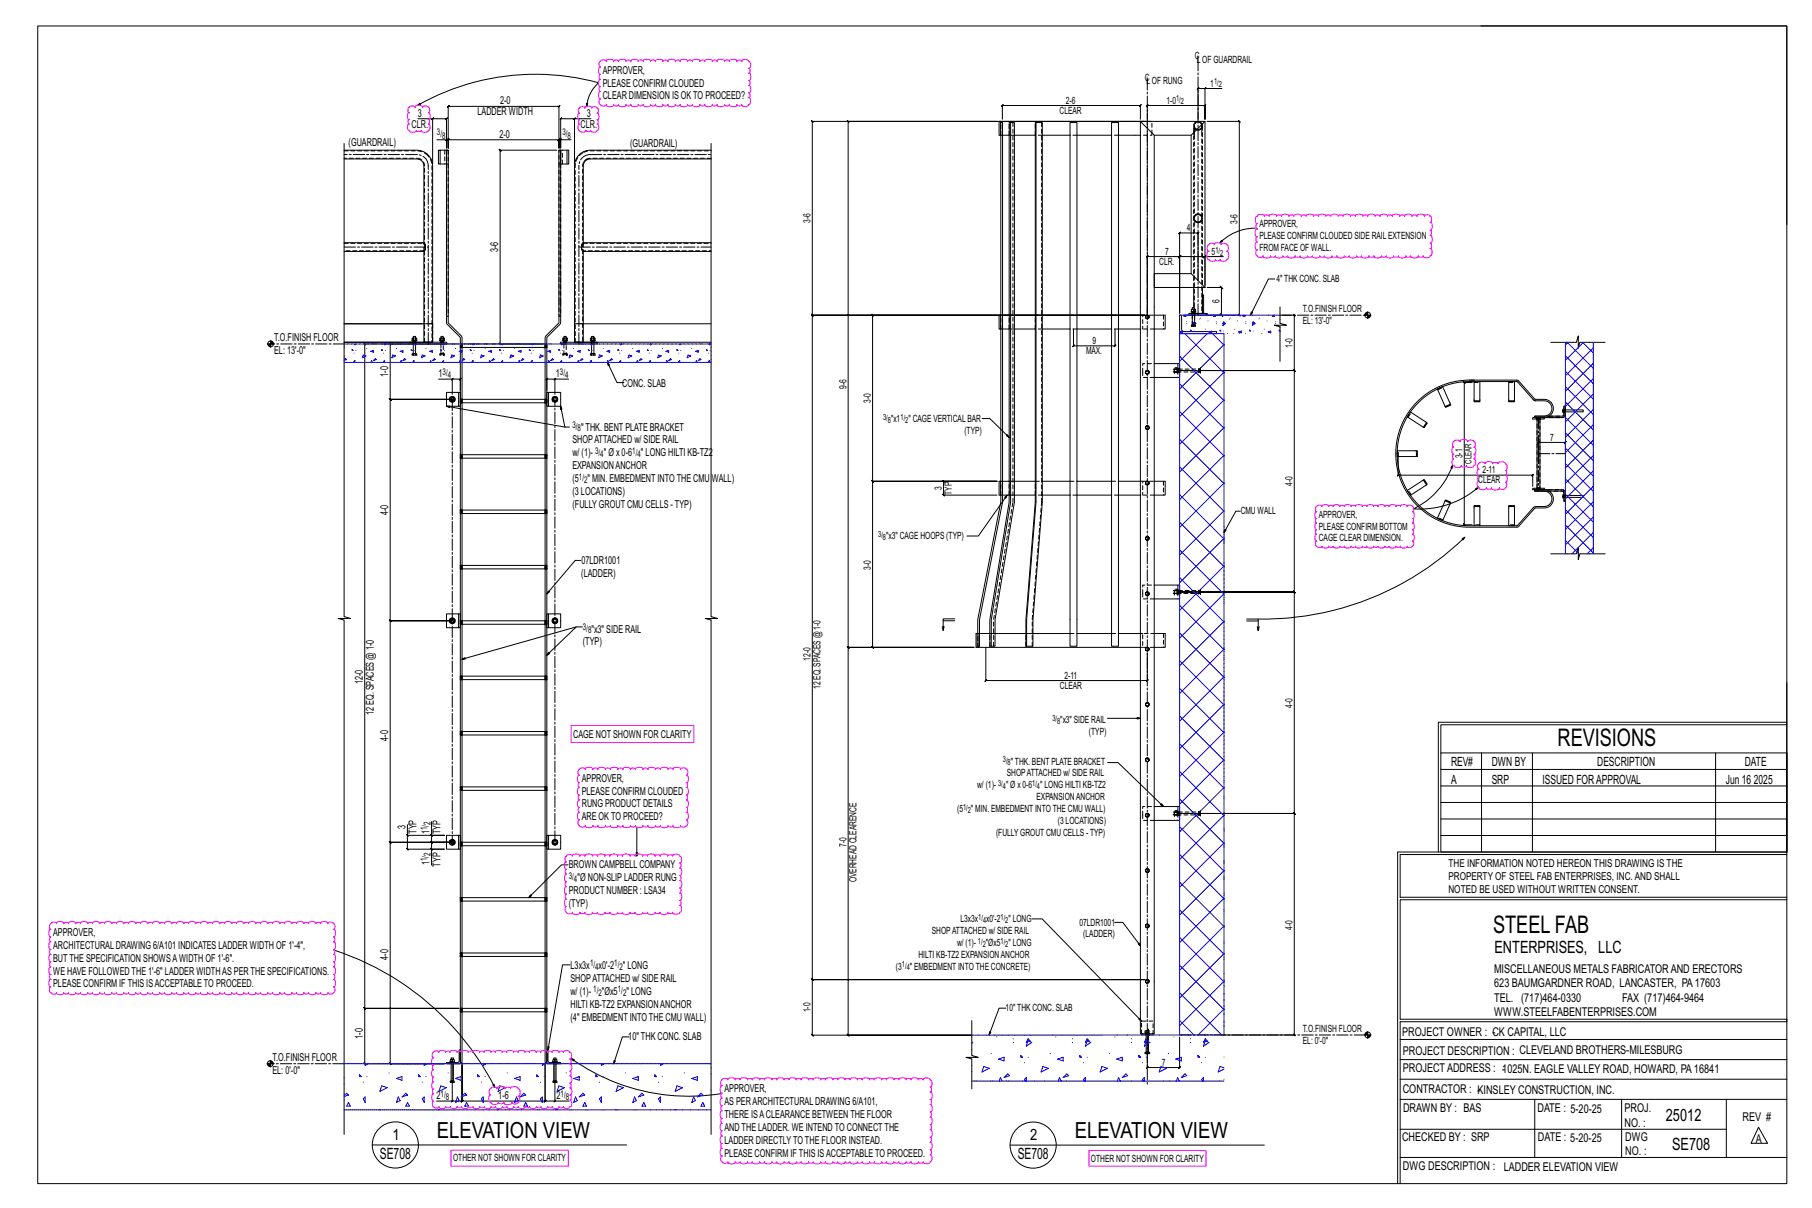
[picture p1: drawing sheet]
<svg xmlns="http://www.w3.org/2000/svg" width="914mm" height="610mm" viewBox="0 0 914 610" stroke-linecap="round" stroke-linejoin="round" font-family="sans-serif">
<defs><g id="words">
<g font-size="12.2">
<text x="786" y="377">REVISIONS</text>
<text x="753" y="471">STEEL FAB</text>
</g>
<g font-size="11.2">
<text x="221" y="574">ELEVATION VIEW</text>
<text x="542" y="574">ELEVATION VIEW</text>
</g>
<g font-size="8.6">
<text x="754" y="481">ENTERPRISES, LLC</text>
<text x="841" y="566">25012</text>
<text x="844" y="580">SE708</text>
</g>
<g font-size="7.9">
<text x="198" y="575">1</text>
<text x="520" y="575">2</text>
<text x="192" y="585">SE708</text>
<text x="514" y="585">SE708</text>
</g>
<g font-size="6.4">
<text x="732" y="386">REV#</text>
<text x="753" y="386">DWN BY</text>
<text x="806" y="386">DESCRIPTION</text>
<text x="880" y="386">DATE</text>
<text x="732" y="395">A</text>
<text x="753" y="395">SRP</text>
<text x="778" y="395">ISSUED FORAPPROVAL</text>
<text x="871" y="395">Jun 16</text>
<text x="885" y="395">2025</text>
</g>
<g font-size="6.1">
<text x="754" y="491">MISCELLANEOUS METALS FABRICATORAND ERECTORS</text>
<text x="754" y="498">623 BAUMGARDNER ROAD, LANCASTER, PA17603</text>
<text x="754" y="505">TEL. (717)464-0330</text>
<text x="819" y="505">FAX (717)464-9464</text>
<text x="754" y="513">WWW.STEELFABENTERPRISES.COM</text>
<text x="708" y="523">PROJECT OWNER : -CK CAPITAL, LLC</text>
<text x="708" y="532">PROJECT DESCRIPTION : CLEVELAND BROTHERS-MILESBURG</text>
<text x="708" y="541">PROJECTADDRESS : -1025N. EAGLE VALLEY ROAD, HOWARD, PA16841</text>
<text x="708" y="552">CONTRACTOR : -KINSLEY CONSTRUCTION, INC.</text>
<text x="708" y="561">DRAWN BY : BAS</text>
<text x="776" y="561">DATE : 5-20-25</text>
<text x="820" y="561">PROJ.</text>
<text x="820" y="569">NO. :</text>
<text x="879" y="566">REV #</text>
<text x="708" y="576">CHECKED BY : SRP</text>
<text x="776" y="576">DATE : 5-20-25</text>
<text x="820" y="576">DWG</text>
<text x="886" y="577">A</text>
<text x="820" y="583">NO. :</text>
<text x="708" y="590">DWG DESCRIPTION : LADDER ELEVATION VIEW</text>
</g>
<g font-size="5.5">
<text x="304" y="37">APPROVER,</text>
<text x="304" y="44">PLEASE CONFIRM CLOUDED</text>
<text x="252" y="53">2-0</text>
<text x="304" y="50">CLEAR DIMENSION IS OKTO PROCEED?</text>
<text x="211" y="59">3</text>
<text x="241" y="58">LADDER WIDTH</text>
<text x="296" y="59">3</text>
<text x="208" y="64">CLR.</text>
<text x="293" y="64">CLR.</text>
<text x="252" y="70">2-0</text>
<text x="176" y="74">(GUARDRAIL)</text>
<text x="318" y="74">(GUARDRAIL)</text>
<text x="251" y="127" transform="rotate(-90 251 127)">3-6</text>
<text x="138" y="172">T.O.FINISH FLOOR</text>
<text x="138" y="179">EL: 13'-0&quot;</text>
<text x="196" y="190" transform="rotate(-90 196 190)">1-0</text>
<text x="221" y="190">1</text>
<text x="281" y="190">1</text>
<text x="314" y="195">CONC. SLAB</text>
<text x="293" y="217">&quot; THK. BENT PLATE BRACKET</text>
<text x="289" y="224">SHOPATTACHED w/ SIDE RAIL</text>
<text x="289" y="230">w/ (1)-</text>
<text x="305" y="230">&quot; Ø x 0-6</text>
<text x="323" y="230">&quot; LONG HILTI KB-TZ2</text>
<text x="289" y="237">EXPANSIONANCHOR</text>
<text x="289" y="243">(5</text>
<text x="296" y="243">&quot; MIN. EMBEDMENT INTO THE CMU</text>
<text x="359" y="243">WALL)</text>
<text x="289" y="250">(3 LOCATIONS)</text>
<text x="289" y="256">(FULLYGROUT CMU CELLS - TYP)</text>
<text x="196" y="260" transform="rotate(-90 196 260)">4-0</text>
<text x="293" y="285">07LDR1001</text>
<text x="293" y="291">(LADDER)</text>
<text x="298" y="319">&quot;x3&quot; SIDE RAIL</text>
<text x="294" y="326">(TYP)</text>
<text x="183" y="345" transform="rotate(-90 183 345)">12-0</text>
<text x="189" y="361" transform="rotate(-90 189 361)">12 EQ. SPACES @ 1-0</text>
<text x="196" y="374" transform="rotate(-90 196 374)">4-0</text>
<text x="289" y="372">CAGE NOT SHOWN FOR CLARITY</text>
<text x="294" y="394">APPROVER,</text>
<text x="294" y="401">PLEASE CONFIRM CLOUDED</text>
<text x="294" y="407">RUNG PRODUCT DETAILS</text>
<text x="205" y="418" transform="rotate(-90 205 418)">3</text>
<text x="294" y="414">ARE OKTO PROCEED?</text>
<text x="210" y="421" transform="rotate(-90 210 421)">TYP</text>
<text x="217" y="421" transform="rotate(-90 217 421)">1</text>
<text x="222" y="421" transform="rotate(-90 222 421)">TYP</text>
<text x="217" y="437" transform="rotate(-90 217 437)">1</text>
<text x="222" y="437" transform="rotate(-90 222 437)">TYP</text>
<text x="731" y="438">THE INFORMATION NOTED HEREON THIS DRAWING IS THE</text>
<text x="287" y="438">BROWN CAMPBELLCOMPANY</text>
<text x="291" y="445">&quot;Ø NON-SLIPLADDER RUNG</text>
<text x="731" y="444">PROPERTY OF STEEL FAB ENTERPRISES, INC.AND SHALL</text>
<text x="287" y="451">PRODUCT NUMBER : LSA34</text>
<text x="731" y="451">NOTED BE USED WITHOUT WRITTEN CONSENT.</text>
<text x="287" y="458">(TYP)</text>
<text x="27" y="472">APPROVER,</text>
<text x="27" y="479">ARCHITECTURALDRAWING 6/A101 INDICATES LADDER WIDTH OF 1'-4&quot;,</text>
<text x="27" y="485">BUTTHE SPECIFICATION SHOWSAWIDTH OF 1'-6&quot;.</text>
<text x="196" y="484" transform="rotate(-90 196 484)">4-0</text>
<text x="27" y="492">WE HAVE FOLLOWED THE 1'-6&quot; LADDER WIDTHAS PER THE SPECIFICATIONS.</text>
<text x="288" y="489">L3x3x</text>
<text x="302" y="489">x0'-2</text>
<text x="314" y="489">&quot; LONG</text>
<text x="288" y="495">SHOPATTACHED w/ SIDE RAIL</text>
<text x="27" y="498">PLEASE CONFIRM IF THIS ISACCEPTABLETO PROCEED.</text>
<text x="288" y="502">w/ (1)-</text>
<text x="304" y="502">&quot;Øx5</text>
<text x="316" y="502">&quot; LONG</text>
<text x="288" y="508">HILTI KB-TZ2 EXPANSIONANCHOR</text>
<text x="288" y="515">(4&quot; EMBEDMENT INTO THE CMU WALL)</text>
<text x="183" y="524" transform="rotate(-90 183 524)">1-0</text>
<text x="317" y="525">10&quot; THK CONC. SLAB</text>
<text x="137" y="535">T.O.FINISH FLOOR</text>
<text x="137" y="542">EL: 0'-0&quot;</text>
<text x="366" y="551">APPROVER,</text>
<text x="220" y="555">2</text>
<text x="251" y="555">1-6</text>
<text x="281" y="555">2</text>
<text x="366" y="558">AS PERARCHITECTURALDRAWING 6/A101,</text>
<text x="366" y="564">THERE ISACLEARANCE BETWEEN THE FLOOR</text>
<text x="366" y="571">AND THE LADDER. WE INTEND TO CONNECTTHE</text>
<text x="366" y="577">LADDER DIRECTLYTO THE FLOOR INSTEAD.</text>
<text x="366" y="584">PLEASE CONFIRM IF THIS ISACCEPTABLETO PROCEED.</text>
</g>
<g font-size="5">
<text x="603" y="30">C</text>
<text x="604" y="32">L</text>
<text x="607" y="32">OF GUARDRAIL</text>
<text x="578" y="41">C</text>
<text x="579" y="42">L</text>
<text x="581" y="42">OF RUNG</text>
<text x="611" y="44">1</text>
<text x="538" y="52">2-6</text>
<text x="589" y="52">1-0</text>
<text x="535" y="57">CLEAR</text>
<text x="409" y="113" transform="rotate(-90 409 113)">3-6</text>
<text x="624" y="113" transform="rotate(-90 624 113)">3-6</text>
<text x="599" y="117">4</text>
<text x="636" y="115">APPROVER,</text>
<text x="636" y="121">PLEASE CONFIRM CLOUDED SIDE RAILEXTENSION</text>
<text x="588" y="129">7</text>
<text x="611" y="129">5</text>
<text x="636" y="127">FROM FACE OF WALL.</text>
<text x="585" y="134">CLR.</text>
<text x="644" y="142">4&quot; THK CONC. SLAB</text>
<text x="615" y="153" transform="rotate(-90 615 153)">6</text>
<text x="657" y="158">T.O.FINISH FLOOR</text>
<text x="657" y="164">EL: 13'-0&quot;</text>
<text x="551" y="174">9</text>
<text x="548" y="179">MAX.</text>
<text x="652" y="175" transform="rotate(-90 652 175)">1-0</text>
<text x="427" y="196" transform="rotate(-90 427 196)">9-6</text>
<text x="439" y="203" transform="rotate(-90 439 203)">3-0</text>
<text x="450" y="213">&quot;x1</text>
<text x="458" y="213">&quot; CAGE VERTICALBAR</text>
<text x="487" y="219">(TYP)</text>
<text x="782" y="222">7</text>
<text x="738" y="231" transform="rotate(-90 738 231)">3-1</text>
<text x="748" y="239">2-11</text>
<text x="652" y="245" transform="rotate(-90 652 245)">4-0</text>
<text x="746" y="244">CLEAR</text>
<text x="475" y="247" transform="rotate(-90 475 247)">3</text>
<text x="480" y="250" transform="rotate(-90 480 250)">TYP</text>
<text x="626" y="260">CMU WALL</text>
<text x="666" y="261">APPROVER,</text>
<text x="666" y="267">PLEASE CONFIRM BOTTOM</text>
<text x="447" y="272">&quot;x3&quot; CAGE HOOPS (TYP)</text>
<text x="666" y="273">CAGE CLEAR DIMENSION.</text>
<text x="439" y="288" transform="rotate(-90 439 288)">3-0</text>
<text x="409" y="333" transform="rotate(-90 409 333)">12-0</text>
<text x="414" y="348" transform="rotate(-90 414 348)">12 EQ. SPACES @ 1-0</text>
<text x="535" y="348">CLEAR</text>
<text x="537" y="343">2-11</text>
<text x="652" y="357" transform="rotate(-90 652 357)">4-0</text>
<text x="535" y="365">&quot;x3&quot; SIDE RAIL</text>
<text x="549" y="371">(TYP)</text>
<text x="510" y="386">&quot; THK. BENT PLATE BRACKET</text>
<text x="508" y="392">SHOPATTACHED w/ SIDE RAIL</text>
<text x="493" y="398">w/ (1)-</text>
<text x="508" y="398">&quot; Ø x 0-6</text>
<text x="525" y="398">&quot; LONG HILTI KB-TZ2</text>
<text x="523" y="404">EXPANSIONANCHOR</text>
<text x="483" y="410">(5</text>
<text x="490" y="410">&quot; MIN. EMBEDMENT INTO THE CMU WALL)</text>
<text x="534" y="416">(3 LOCATIONS)</text>
<text x="503" y="422">(FULLYGROUT CMU CELLS - TYP)</text>
<text x="427" y="427" transform="rotate(-90 427 427)">7-0</text>
<text x="432" y="445" transform="rotate(-90 432 445)">OVERHEAD CLEARENCE</text>
<text x="485" y="465">L3x3x</text>
<text x="498" y="465">x0'-2</text>
<text x="509" y="465">&quot; LONG</text>
<text x="545" y="467">07LDR1001</text>
<text x="470" y="471">SHOPATTACHED w/ SIDE RAIL</text>
<text x="547" y="473">(LADDER)</text>
<text x="652" y="469" transform="rotate(-90 652 469)">4-0</text>
<text x="483" y="477">w/ (1)-</text>
<text x="498" y="477">&quot;Øx5</text>
<text x="509" y="477">&quot; LONG</text>
<text x="464" y="483">HILTI KB-TZ2 EXPANSIONANCHOR</text>
<text x="452" y="489">(3</text>
<text x="459" y="489">&quot; EMBEDMENT INTO THE CONCRETE)</text>
<text x="409" y="511" transform="rotate(-90 409 511)">1-0</text>
<text x="507" y="510">10&quot; THK CONC. SLAB</text>
<text x="657" y="521">T.O.FINISH FLOOR</text>
<text x="657" y="527">EL: 0'-0&quot;</text>
<text x="586" y="538">7</text>
<text x="229" y="586">OTHER NOT SHOWN FOR CLARITY</text>
<text x="551" y="586">OTHER NOT SHOWN FOR CLARITY</text>
</g>
<g font-size="4.7">
<text x="220" y="68">3/</text>
<text x="223" y="70">8</text>
<text x="284" y="68">3/</text>
<text x="286" y="70">8</text>
<text x="223" y="189">3/</text>
<text x="226" y="191">4</text>
<text x="283" y="189">3/</text>
<text x="285" y="191">4</text>
<text x="289" y="216">3/</text>
<text x="291" y="218">8</text>
<text x="300" y="229">3/</text>
<text x="303" y="231">4</text>
<text x="319" y="229">1/</text>
<text x="322" y="231">4</text>
<text x="292" y="242">1/</text>
<text x="295" y="244">2</text>
<text x="294" y="318">3/</text>
<text x="297" y="320">8</text>
<text x="216" y="419" transform="rotate(-90 216 419)">1/</text>
<text x="217" y="416" transform="rotate(-90 217 416)">2</text>
<text x="217" y="432" transform="rotate(-90 217 432)">2</text>
<text x="216" y="435" transform="rotate(-90 216 435)">1/</text>
<text x="287" y="443">3/</text>
<text x="290" y="445">4</text>
<text x="298" y="488">1/</text>
<text x="300" y="489">4</text>
<text x="310" y="488">1/</text>
<text x="313" y="489">2</text>
<text x="299" y="501">1/</text>
<text x="302" y="502">2</text>
<text x="312" y="501">1/</text>
<text x="314" y="502">2</text>
<text x="222" y="553">1/</text>
<text x="225" y="555">8</text>
<text x="283" y="553">1/</text>
<text x="286" y="555">8</text>
</g>
<text font-size="4.5" x="743" y="234" transform="rotate(-90 743 234)">CLEAR</text>
<g font-size="4.3">
<text x="613" y="43">1/</text>
<text x="615" y="44">2</text>
<text x="593" y="51">1/</text>
<text x="596" y="53">2</text>
<text x="613" y="127">1/</text>
<text x="616" y="129">2</text>
<text x="446" y="212">3/</text>
<text x="448" y="213">8</text>
<text x="454" y="212">1/</text>
<text x="457" y="213">2</text>
<text x="443" y="271">3/</text>
<text x="446" y="272">8</text>
<text x="531" y="364">3/</text>
<text x="533" y="365">8</text>
<text x="506" y="385">3/</text>
<text x="508" y="386">8</text>
<text x="504" y="397">3/</text>
<text x="506" y="398">4</text>
<text x="521" y="397">1/</text>
<text x="523" y="398">4</text>
<text x="486" y="409">1/</text>
<text x="488" y="410">2</text>
<text x="494" y="464">1/</text>
<text x="496" y="466">4</text>
<text x="505" y="464">1/</text>
<text x="507" y="466">2</text>
<text x="494" y="476">1/</text>
<text x="496" y="478">2</text>
<text x="505" y="476">1/</text>
<text x="507" y="478">2</text>
<text x="455" y="488">1/</text>
<text x="458" y="490">4</text>
</g>
</g></defs>
<g fill="none" stroke="#000" stroke-width=".5">
<path d="M19 13h883v584h-883zM747 13h155v100M211 53l1-1v1zM211 53a121 121 0 0 1 91-11 18 18 0 0 0-6 12M211 60h7v23M218 60l1-1zM218 60h7l1-1-1 1v15v-4h-5M290 60h-7v-1l-1 1h1v15v-4v-1l-1 1h1h-1h6M296 52h1l-1 2zM298 60h-8v23M608 45l1-1-1 1zM608 45h-3v-1l-1 1h1v15"/>
<path d="M617 45h-9v15v-7v1v-1h-29v1v-1v7M174 76h36a8 8 0 0 1 8 8v89h-4M174 72v239l3 1h-6l3 1v259M222 76v7h-1v-7h4v7h-3M225 76h1v87l7 8v365h-1v-365l-7-8zM225 71l1-1zM225 71h1l1-1-1 1v4v-4l1-1-1 1h56l1-1-1 1v4v-4l1-1-1 1M226 75v-21l1-1-1 1h56l1-1-1 1v21M281 76h-29v-1l1 1h-1v98v-1l1 1h-1h22M282 76h1v87l-7 8v365h-1v-365l7-8zM283 76h4v7h-4zM286 76v7"/>
<path d="M289 60l1-1zM359 76h-61a8 8 0 0 0-8 8v89h4v-46M359 72v239l3 1h-6l3 1v259M503 61h-75v1v-1v266v-1v1h63h-63v-1v1v195v1v-1h62h-80v1l-1-1h1v-28v1l-1-1h1h168h-168v1l-1-1h1v-335v1l-1-1h1h168h-168v1l-1-1h1v-98v1l-1-1h1h169M505 61v192l-12 60v7M506 61v7h-2v-7h71M506 62v191l-12 60v13M506 60v-7l-1 1 1-1h69v1l1-1h-1v7M506 68h3v-6h3v191l-10 60v13h-2M509 68v91M510 62v191l-10 60v13v-6h-6M522 68v91"/>
<path d="M523 62l-1 6h-10M526 68h14M540 62h3v264h-3zM543 68h18M561 62h3v264h-3zM564 68h11M575 61l7 7v454h-7zM575 61h33l-7 7h-19M601 68v70l7 7M607 63h.1M608 61v84M609 61h16l1 1-1-1v98l1 1-1-1h-17"/>
<path d="M174 80h36l3 2 1 2v39M359 80h-61l-2 1-2 3v39M633 115a25 25 0 0 0-17 8M174 122h40l1 1v3l-1 1h-40M214 127v46M294 123h-1v3l1 1M294 127h65M359 122l-65 1M601 138h-19v7h26M608 129h1l-2 1zM608 129h-13h1l-1 1v-1v29v-40l1-1-1 1h10h-1l1-1v1v24M616 121l1 1-1 1z"/>
<path d="M617 129h-9v15M503 159h-63l1 1-1-1v84v-1l1 1h-1h63h-63v-1l1 1h-1v84v-1l1 1h-1h51M506 159v7h-2v-7h5v7h-3M512 159h10M522 159v7h-10M526 159h14M543 159h18M564 159h11M579 158v-29v1v-1h16v1l1-1h-1v29M582 159h6v7h-6M595 159h1v7l1 1h17v1h-19zM600 158h9v1h-9z"/>
<path d="M601 157v-1h1v1l1 1h-2l1-1M602 156v-1h1v1M602 158h.1M602 159v5M602 156h1v1M602 145v10M603 158h.1M603 159v5M607 149v9zM607 145v13h-4M609 145h7v-1l1 2-1-1v14v-1l1 2-1-1h-19M643 141h-3l-9 18"/>
<path d="M646 155v8l3 1h-6l3 1v17M647 159h6l1 1-1-1v28h1h-1h-58h58h1h-1v112v-1l1 1h-1h-58h58v-1l1 1h-1v112v-1l1 1h-1h-58h58v-1l1 1h-1v111l1 1-1-1h-35M688 159h4M690 158l-1 1M690 159h.1M690 157v4M691 159h-1M691 159l-1 1M692 159l-2 1M692 159l-1 1M135 174h3M135 174l1 1"/>
<path d="M135 174l2 1M136 174l1 1M136 174h1M137 173l1 1M137 173v1M137 172l1 2M137 172v3M137 172l1 1M174 163h40M207 173h18v1h-18zM208 179h1h-1zM208 172v-1h1v1"/>
<path d="M208 172h2zM209 174v5h1v-5M209 172v1h-35M209 179h1M210 172v-1h-1v-1h1v2M210 172v1h4M222 172v-1h1v1M222 172h2zM223 172v1M224 172v-1h-1v-1h1v2M224 172v1M224 174h-27l-1-1 1 1v28l-1-1 1 1h31h-31l-1-1 1 1v111h-1l1 1v-1h31h-31h-1l1 1v-1v112h-1h1h31"/>
<path d="M232 174h-48v-1l1 1h-1v335v-1l1 1h-1h48h-48v-1l1 1h-1v28v-1l1 1h-1h40h-27l-1-1 1 1v-112h-1h1h31M233 175h42M233 174h42M283 173h18v1h-18zM284 172v-1h1v1M284 172h2zM285 172v1M286 172v-1h-1v-1h1v2M286 172v1M294 163h65M298 179h1h-1zM298 172v-1h1v1"/>
<path d="M298 172h2zM299 174v5h1v-5M299 172v1h-5M299 179h1M300 172v-1h-1v-1h1v2M300 172v1h59M509 166v77M522 166v77M526 166h14M542 166v9h-1l1-1v1h21h-1l1-1v1v-9M543 166h18M564 166h11"/>
<path d="M601 164h1v1h-1zM602 164h1v1h-1M783 173h13v-3v6l1-3h13M221 191h7v8M228 191h4v1l1-1h-1v6M229 191l-1 1zM231 198h1v7h-1zM231 198h-6v7h6M276 198h1v7h-1zM277 198h6v7h-6M280 191h-4l-1 1 1-1v6M280 191v1z"/>
<path d="M287 191h-7v8M307 183l4 10h4M582 183h13v7h-13M725 196l-7 5-6 7M727 196h-1M727 196h.1M728 195l-3 1 4 9M728 195l4 8M741 192h25l9 10a9 9 0 0 1 7 1 5 5 0 0 1 2 5 5 5 0 0 1-5 3h-5M743 193h-4h-1h1v72l-1-1 1 1h4M744 193h-9l-7 2M744 192a37 37 0 0 0-40 36 37 37 0 0 0 37 38h25l9-10a9 9 0 0 0 7-1 5 5 0 0 0 2-5 5 5 0 0 0-5-3h-5"/>
<path d="M747 193v9M761 193v9M764 193v9M225 205l60 11M227 201l1-1 1 1v1l-1 1-1-1zM233 202h42M233 203h42M279 201l1-1 1 1v1l-1 1-1-1zM283 205l2 11h2M496 211h3l10 10M710 210l2-2 7 5M710 210l8 5"/>
<path d="M710 210l-4 9-1 8M718 216h.1M720 213h.1M720 213l-1 3h-1zM729 205h.1M729 205l3-1-3 2zM732 204h.1M744 202h3v1h-3zM744 202v-9h21l9 9h1M744 202h.1M747 202h.1M761 202h3v1h-3z"/>
<path d="M761 202h.1M764 202h.1M774 202h1a8 8 0 0 1 7 1 4 4 0 0 1 1 5 4 4 0 0 1-4 2h-5M774 211h.1M774 210h15v-1v-4h1v4l-1 2h-15zM776 211h1h-1zM776 211h-3h3v35h-3v1h3M776 211h1M777 211h2h-2v35h2v1h-2M789 207v1v-2v1M789 207v1zM790 207v1z"/>
<path d="M790 207h9v1h-9zM233 229h42M233 231h42M705 229h.1M705 230l1 9 4 9M706 228v12h-1l1-1v1h67l1-1-1 1v5M714 227h-9v3h9M715 230h.1M715 227h.1M715 227v3zM733 235v1h-1zM733 235a39 39 0 0 1-20 22 45 45 0 0 0 33-11"/>
<path d="M776 229v-6v1l1-1h-1h14v1v-1v6M233 257h42M233 259h42M503 243h-27v-1l1 1h-1v7v-1l1 1h-1h27M506 243v7h-2v-7h5v7h-3M508 250l-14 20h-6M509 250v3l-9 60-1 7M512 243h10M522 250l-4 63v7M522 243v7h-10M526 250h14M526 243h14"/>
<path d="M543 250h18M543 243h18M564 250h11M564 243h11M582 243h6v7h-6M626 258h-2l-6 11M710 248l2 2M712 250l6 7 7 5M718 243l-8 5M718 242h1l1 2v1zM718 242h.1M719 245l-7 5"/>
<path d="M720 245h.1M729 253l-4 9M729 253h.1M729 252l3 1v1l-3-1zM732 255l-4 8M732 254h.1M744 255h3v1h-3zM744 256h.1M745 247l1-1-1 1zM747 256h.1M747 256v9M761 255h3v1h-3z"/>
<path d="M761 256h.1M761 256v9M764 256h.1M764 256v9M774 247h15l1 1v5h-1v-4v-1h-15zM774 248h5a4 4 0 0 1 4 4 4 4 0 0 1-4 4h-5l-9 9h-21v-9M774 247h.1M776 246h1v1h-1zM776 247h1M789 251v-1v1M789 250v1zM790 250v1z"/>
<path d="M790 250h9v1h-9zM725 262l3 1M726 262h1M728 263l7 2h9M738 272l1-1-1 1zM739 271a147 147 0 0 1-104 41M783 279h13v-3v6l1-3h13M233 285h42M233 287h42M293 283h-3l-14 17M582 295h13v7h-13M227 313l1-1 1 1v1l-1 1-1-1z"/>
<path d="M231 310h1v7h-1zM231 310h-6v7h6M233 313h42M233 315h42M276 310h1v7h-1zM277 310h6v7h-6M279 313l1-1 1 1v1l-1 1-1-1zM291 316l-58 17M294 316h-3l-15 15M475 316l1 2M476 313h6M482 312h-6v6v-2"/>
<path d="M493 320h1v7h-1zM493 320v7M502 320h16v6h3v-13l5-60v-191h-3v191l-5 60v13M521 320h19M543 320h18M564 320h11M582 320h6v7h-6M629 312h6v6l-1-2M629 313h6M635 316v2M494 327h81M497 327v16v1l1-1h-1h82v1v-1v-14"/>
<path d="M233 341h42M233 343h42M902 345v85h-197M233 369h42M233 371h42M559 362h16M727 380h175v50h-175zM748 380v50M773 380v50M866 380v50M902 366h-175v14M902 364h-176v66"/>
<path d="M233 397h42M233 399h42M559 385h5l23 22M727 397h175M727 388h175M218 415v7h6h-18v-6M321 417v15M582 407h13v7h-13M727 413h175M727 405h175M205 421l1 1zM206 422v7l-1-1 1 1h18h-6v8"/>
<path d="M217 428l1 1zM217 421l1 1zM218 422v3h-1h1h10M227 424h1h1v2h-1h-1zM228 425h-10h-1h1v4M231 422h1v7h-1zM231 422h-6v7h6M233 425h42M233 427h42M276 422h1v7h-1zM277 422h6v7h-6M279 424h1h1v2h-1h-1z"/>
<path d="M287 436h-4l-16 17M705 430v167M727 422h175M902 431h-195v22h195M233 453h42M233 455h42M902 454h-195v60h195v2h-195v81M168 479a140 140 0 0 1 82 70M521 464h5l50 51M563 465h4l9 12M233 481h42M233 483h42"/>
<path d="M288 487h-4l-7 43M233 509h42M233 511h42M490 515v18l4 1h-7h3v15M508 509h-4l-5 13M135 537h3M135 537l1 1M136 537h.1M136 536l1 1M136 535l2 2M136 535v3M137 535l1 2"/>
<path d="M225 536h6l1-6v7h-7zM227 536v-1h1v1h1h-2h1M228 535v-1h1v1M228 537v9M228 535h1v1M228 537v19h-8M229 537v9M276 530h1v6h6v1h-7zM279 536v-1h1v1h1h-2h1M279 535v-1h2v1M279 537v9M280 535h1v1"/>
<path d="M280 537v19h7M281 537v9M288 534l2 1h-1zM288 534a102 102 0 0 0 76 18M318 523h-4l-4 14M576 522h6M578 531v1zM578 522v9h2v1v-1v-9M578 532h2M579 523v16v-1v1h16l1-1-1 1v-16M688 522h4M690 521l-1 1"/>
<path d="M690 522h.1M690 522h-1M690 521v3M691 522l-1 1M692 522l-2 2M692 523l-1 1M707 535h195M707 525h195M227 546h1h-1zM228 546h1h-1M228 556h5l1-1-1 1v-19v19l1-1-1 1h42l1-1-1 1v-19v19l1-1-1 1h5M229 555l-1 1z"/>
<path d="M249 548v-1l1 2zM279 546h1h-1zM280 546h1h-1M280 555v1zM707 555h195M707 545h195M774 555v29M818 555v29M871 555v29M188 578h128M510 578h128M707 570h164"/>
<path d="M887 569l5 8h-8zM707 584h195"/>
<circle cx="579" cy="160" r=".9"/>
<circle cx="690" cy="159" r="1.5"/>
<circle cx="137" cy="174" r="1.5"/>
<circle cx="579" cy="188" r=".9"/>
<circle cx="228" cy="202" r="1.5"/>
<circle cx="228" cy="202" r=".7"/>
<circle cx="280" cy="202" r="1.5"/>
<circle cx="280" cy="202" r=".7"/>
<circle cx="579" cy="216" r=".9"/>
<circle cx="579" cy="244" r=".9"/>
<circle cx="579" cy="272" r=".9"/>
<circle cx="579" cy="300" r=".9"/>
<circle cx="228" cy="313" r="1.5"/>
<circle cx="228" cy="313" r=".7"/>
<circle cx="280" cy="313" r="1.5"/>
<circle cx="280" cy="313" r=".7"/>
<circle cx="579" cy="328" r=".9"/>
<circle cx="579" cy="355" r=".9"/>
<circle cx="579" cy="383" r=".9"/>
<circle cx="579" cy="411" r=".9"/>
<circle cx="228" cy="425" r="1.5"/>
<circle cx="228" cy="425" r=".7"/>
<circle cx="280" cy="425" r="1.5"/>
<circle cx="280" cy="425" r=".7"/>
<circle cx="579" cy="439" r=".9"/>
<circle cx="579" cy="467" r=".9"/>
<circle cx="579" cy="495" r=".9"/>
<circle cx="136" cy="537" r="1.5"/>
<circle cx="690" cy="522" r="1.5"/>
<circle cx="200" cy="578" r="12"/>
<circle cx="521" cy="578" r="12"/>
</g>
<g fill="none" stroke="#000" stroke-width=".5" stroke-dasharray="2 1.4">
<path d="M174 76h36l5 2M215 78a8 8 0 0 1 3 6v89M224 76v7M225 76h1v7h-1zM282 76h1v7h-1zM295 77l3-1h61M359 80h-63M505 68v-7M505 62h1M506 68h.1M509 68v-6M511 62v191"/>
<path d="M512 68h-3M522 68v-6M526 62v191M526 68h-4M543 68h-3M564 68h-3M575 61h6v6M581 67v1h-6M602 67v-4M602 68v-1M603 63a2.2 2.2 0 0 1 2-2 2.2 2.2 0 0 1 2 2M603 64h.1"/>
<path d="M603 63v-1M603 65v-1M603 66v-1M603 67v-1M603 69v-2M603 65v-2M603 65l1 1M603 64v1M603 65h.1M603 65h1M603 62h1M604 65h.1"/>
<path d="M604 66h1M604 65h2v-1M604 62h1M605 62h.1M605 66h.1M605 62h1M605 66l1-1M606 62h.1M606 65h.1M606 62v1M606 64v-1v2M606 63h.1"/>
<path d="M606 65l1-1M606 65v2M606 67v91M607 64h.1M607 63v1M607 64v-1M607 64v81M212 80h-38M214 84l-1-3-1-1M226 83v70h-1v-70M283 83v70h-1v-70M284 83v-7"/>
<path d="M294 82v91M296 80l-2 2M603 109v2l-1-1zM603 109v-1M603 111h.1M603 111v1M603 109h.1M603 112v-1M603 112h1M603 108h1M603 112h.1M604 112h1"/>
<path d="M604 108h.1M604 112h-1M604 108l-1 1M604 108h1M605 112h-1M605 108h.1M605 108h-1M605 112h.1M605 112h1M605 108l1 1M606 112h-1M606 112v-1"/>
<path d="M606 109l-1-1M606 111h.1M606 112h.1M606 109h.1M606 109l1 1zM606 111v-1M606 111v1M607 110l-1 1M174 123l40-1M214 127h.1M214 123l1 1M214 127h-40"/>
<path d="M214 127v-4M214 126v1M214 126h.1M214 124v-40M215 125l-1 1M293 124h1M294 124v-1M294 126l-1-1M294 126h.1M294 123h.1M294 123v4h65M294 122v1"/>
<path d="M294 127h.1M294 123h65M294 127v-1M226 153v7h-1v-7M283 153v7h-1v-7M506 159h.1M509 159h3M522 159h4M540 159h3M561 159h3M575 159h2v7M577 159h5"/>
<path d="M587 159v7M601 157h1M602 159v-1M602 159h.1M602 158h.1M602 158h1M602 156v1h1M602 158v1v-1M602 158v1M602 156h1M602 145v-77M602 158v-3"/>
<path d="M603 158v1M603 158h-1M603 158h.1M603 158v-89M603 159v-1M208 172h1v-1h1M208 174v-1M208 174l1-1M209 179h1M209 174v-1M209 172h1M209 172h1v-1"/>
<path d="M209 174h-1M209 173v1zM209 173v1M210 173v1M210 173h-1M210 174v-1M210 172h.1M214 163h.1M214 173h.1M214 163h2M214 173v-49M215 173h-1"/>
<path d="M215 173h.1M216 173h-1M216 163h1M216 173h.1M217 163h.1M217 173h-1M217 163h1M218 163h.1M218 173h-1M218 173h.1M218 163v10M222 179h1h-1z"/>
<path d="M222 172h1v-1h1M222 173h.1M222 173h1M222 174v-1M223 179h.1M223 172h1M223 172h1v-1M223 174l-1-1M223 174v-1M223 173v1v-1M223 173v1M224 179h.1"/>
<path d="M224 173v1M224 172h.1M224 179h-1v-6M224 179v-6M232 174h.1M232 174h1M232 174h1zM233 175v-1M233 175h.1M233 174h-1M233 175h-1M275 174l1 1z"/>
<path d="M275 174h1M276 174v1h-1M276 175h-1M276 175h.1M284 179h1h-1zM284 172h1v-1h1M284 173h.1M284 173h1M284 174v-1M285 179h.1M285 172h1M285 172h1v-1"/>
<path d="M285 174l-1-1M285 179h1zM285 174v-1M285 173v1v-1M285 173v1M285 173h1M286 179h.1M286 173l-1 1M286 173v1M286 172h.1M286 179h-1v-6M286 179v-6"/>
<path d="M290 173v-10M290 163h1M290 173v-89a8 8 0 0 1 5-7M290 173h.1M291 173h-1M291 173h.1M291 163h1M292 173h-1M292 163h1M293 163h.1M293 173h-1M293 163h1"/>
<path d="M294 163h.1M294 173h-1M294 173h.1M298 172h1v-1h1M298 174v-1M298 174l1-1M299 179h1M299 174v-1M299 172h1M299 172h1v-1M299 174h-1M299 173v1z"/>
<path d="M299 173v1M300 173v1M300 173h-1M300 174v-1M300 172h.1M505 166v-7M506 166h.1M509 166v-7M512 166h-3M522 166v-7M526 166h-4M543 166h-3"/>
<path d="M564 166h-3M582 166h-7M602 164v1M602 164v-6M602 164h1M602 164h1v-5M577 188v-5h5M582 190h-5v-2M592 186h1v2h-1zM593 186h1v2h-1zM593 188h.1M593 186h.1"/>
<path d="M593 188h1zM593 186h1zM594 188h.1M594 186h.1M594 186v2zM594 186h1M594 187v-1M594 186h1zM594 187h1zM594 183v7M594 186h11v2h-11zM595 187h-1"/>
<path d="M595 188l-1-1M595 188h-1M595 186v1M595 187h.1M595 187v1M595 188h.1M605 186h1v2h-1zM605 188h1zM605 186h1zM726 197l2-1M726 196h-1M728 195l-1 1"/>
<path d="M744 193h3M761 193h3M227 201l1-1 1 1v1l-1 1-1-1zM232 202v-1h1M232 202h1M233 203v-1M233 203h.1M233 201v1M233 202h.1M233 202h-1h1M233 202h-1M233 203h-1"/>
<path d="M275 203h.1M275 203l1-1-1 1M275 202h1M276 202v1h-1M276 203h-1M279 201l1-1 1 1v1l-1 1-1-1zM711 211l1-3M711 210h-1M712 208l-1 2M718 216v-1M719 213h1M729 205h.1"/>
<path d="M732 203v1M744 202h.1M747 202h.1M761 202h.1M764 202h.1M776 211h.1M777 211h.1M777 211h-1h1M777 211v35M782 210h7v-1v-4h1v4M789 207h.1M789 208v-1"/>
<path d="M789 207h1M789 207l1 1M789 208h.1M789 207h1v1h-1zM790 209l-2 2h-14M790 208h-1M790 208h.1M232 230v-1M232 229l1 1M232 230h1M232 230h1zM232 229h1"/>
<path d="M233 231v-2M233 231h.1M233 230h-1M233 231h-1M275 230l1 1zM275 230h1M275 229h1M276 229v2h-1M276 231h-1M276 231h.1M705 229v1M705 227v2"/>
<path d="M706 230v-3M714 227h1M715 230h-1M232 258v-1M232 257l1 1M232 258h1M232 258h1zM232 257h1M233 259v-2M233 259h.1M233 258h-1M233 259h-1"/>
<path d="M275 258l1 1zM275 258h1M275 257h1M276 257v2h-1M276 259h-1M276 259h.1M505 250v-7M506 243h.1M506 250h.1M509 250v-7M509 243h1M510 243h2"/>
<path d="M510 250h-1M512 250h-2M522 250v-7M522 243h4M526 250h-4M540 243h3M543 250h-3M561 243h3M564 250h-3M575 243h2v7M577 243h5M582 250h-7"/>
<path d="M587 243v7M710 248l1 1M711 249l1 1M712 250l-1-3M718 243v-1M720 245h-1M729 253h.1M732 254v1M744 256h.1M747 256h.1M761 256h.1M764 256h.1"/>
<path d="M774 247h15l1 1v5h-1v-4M776 247v-1M776 246h.1M776 246v-35M776 247h.1M776 246v1v-1M776 246l1 1zM776 246v1M776 246h1v1M777 246v1M777 246l-1 1M777 247h.1"/>
<path d="M789 251h.1M789 249l-1-1h-6M789 251v-1M789 250h.1M789 250h1M789 251h1M789 250l1 1M789 250h1v1h-1zM790 251h-1M790 251h.1M790 250h.1M725 262h1"/>
<path d="M727 262l1 1M728 262l-2-1M747 265h-3M764 265h-3M232 286v-1M232 285l1 1M232 286h1M232 286h1zM232 285h1M233 287v-2M233 287h.1M233 286h-1"/>
<path d="M233 287h-1M275 286l1 1zM275 286h1M275 285h1M276 285v2h-1M276 287h-1M276 287h.1M577 300v-5h5M592 298h1v1h-1zM593 297h1v3h-1zM593 299h.1M593 298h.1"/>
<path d="M593 299h1zM593 298h1zM594 299h.1M594 298h.1M594 297v3zM594 298h1M594 298h1zM594 298l1 1zM594 295v7M594 298h11v1h-11zM595 299h-1M595 300l-1-1"/>
<path d="M595 300h-1M595 298h.1M595 299h.1M595 299v1M595 300h.1M605 297h1v3h-1zM605 299h1zM605 298h1zM227 313l1-1 1 1v1l-1 1-1-1zM232 314v-1h1M232 313h1M233 315v-2"/>
<path d="M233 315h.1M233 313h.1M233 313v1M233 314h-1h1M233 314h-1M233 315h-1M275 315h.1M275 315l1-1-1 1M275 314h1M275 313h1M276 313v2h-1M276 315h-1"/>
<path d="M279 313l1-1 1 1v1l-1 1-1-1zM494 320h.1M500 320h1M501 320h1M518 320h1M519 320h2M521 313l5-60M540 320h3M561 320h3M575 320h2M582 302h-5v-2M587 320v7"/>
<path d="M493 327v-7M494 326h-1M500 326l-1-6M501 326v-13l10-60M518 326v-6M521 326v-13M577 327h-2M582 327h-5v-7h5M232 342v-1M232 341h1M232 341l1 1M232 342h1z"/>
<path d="M233 343v-2M233 343h.1M233 342h-1M233 343h-1M275 342h1zM275 342h1M275 341h1M276 341v2h-1M276 343h-1M276 342v1M276 343l-1-1M232 370v-1"/>
<path d="M232 369h1M232 369l1 1M232 370h1zM233 371v-2M233 371h.1M233 370h-1M233 371h-1M275 370h1zM275 370h1M275 369h1M276 369v2h-1M276 371h-1"/>
<path d="M276 370v1M276 371l-1-1M232 398v-1M232 397h1M232 397l1 1M232 398h1zM233 399v-2M233 399h.1M233 398h-1M233 399h-1M275 398h1zM275 398h1"/>
<path d="M275 397h1M276 397v2h-1M276 399h-1M276 398v1M276 399l-1-1M577 411v-4h5M582 414h-5v-3M592 410h1v1h-1zM593 409h1v3h-1zM593 411h.1M593 410h.1M593 411h1z"/>
<path d="M593 410h1zM594 411h.1M594 410h.1M594 409v3zM594 410h1M594 410h1zM594 410l1 1zM594 407v7M594 410h11v1h-11zM595 411h-1M595 410h.1M595 411h.1"/>
<path d="M605 409h1v3h-1zM605 411h1zM605 410h1zM227 424h1h1v2h-1h-1zM232 426v-1h1M232 425h1M233 427v-2M233 427h.1M233 425h.1M233 425v1M233 426h-1h1M233 426h-1"/>
<path d="M233 427h-1M275 427h.1M275 427v-1M275 426h1h-1M275 426h1M275 425h1M276 425v2h-1M276 426v1h-1M276 427h-1M279 424h1h1v2h-1h-1zM232 453h.1M232 453h1"/>
<path d="M232 453l1 1zM233 455v-2M233 455h.1M233 454h-1M233 455h-1M275 454h1zM275 454h1M275 453h1M276 453v2h-1M276 455h-1M276 454v1M276 455l-1-1"/>
<path d="M232 481h.1M232 481h1M232 481l1 1zM233 483v-2M233 483h.1M233 482h-1M233 483h-1M275 482h1zM275 482h1M275 481h1M276 481v2h-1M276 483h-1"/>
<path d="M276 482v1M276 483l-1-1M276 482h-1M232 509h.1M232 509h1M232 509l1 1zM233 511v-2M233 511h.1M233 510h-1M233 511h-1M275 510h1zM275 510h1"/>
<path d="M275 509h1M276 509v2h-1M276 511h-1M276 510v1M276 511l-1-1M276 510h-1M576 515h6v7h-6zM578 519h2v2v-1v1h-2zM227 536h1M228 537v-1M228 537v-1h1v1M228 535v1h1"/>
<path d="M228 535h1M229 536h.1M229 537l-1-1 1 1M229 537v-1v1M229 537h.1M229 536v1M279 536h1M279 537v-1M279 537v-1h2v1M279 535h1v1h1M280 537v-1M280 536v1z"/>
<path d="M280 536h1M280 535h1M280 537h.1M280 536v1M281 537v-1v1M281 537h-1M281 536v1M281 537h.1M578 520v1zM578 521l2 1zM578 522h.1M578 532v-1h2v1"/>
<path d="M578 522h2M578 520h2zM579 522h.1M579 522h1M580 522h.1M580 522h-1M228 546h.1M228 546h1M279 546h1M280 546h1"/>
<circle cx="228" cy="202" r=".9"/>
<circle cx="280" cy="202" r=".9"/>
<circle cx="228" cy="313" r=".9"/>
<circle cx="280" cy="313" r=".9"/>
<circle cx="228" cy="425" r=".9"/>
<circle cx="280" cy="425" r=".9"/>
</g>
<g fill="none" stroke="#00f" stroke-width=".5">
<path d="M595 159h51M598 159v1v-1M613 159l-1 1h1v-1M628 159l-1 1h1v-1M642 159v1h1v-1M174 174h185M178 176v1zM179 178h.1M179 174h1M180 177h.1M183 179l2 1-2 1zM185 176h.1"/>
<path d="M187 177h1v1zM193 176v1zM194 178h.1M194 174h1M194 177h1M198 179l2 1-2 1zM200 176h.1M202 177h1v1zM208 176v1zM208 178h.1M209 174h1M209 177h.1"/>
<path d="M213 179l2 1-2 1zM215 176h.1M217 177h1v1zM222 176l1 1zM223 178h.1M224 174h1M224 177h.1M228 179l1 1-1 1zM230 176h.1M232 177h1v1zM237 176l1 1zM238 178h.1"/>
<path d="M239 174h.1M239 177h.1M243 179l1 1-2 1zM245 176h.1M247 177h1v1zM252 176l1 1zM253 178h.1M254 174h.1M254 177h.1M258 179l1 1-2 1zM260 176h.1M262 177h1v1z"/>
<path d="M267 176l1 1zM268 178h.1M269 174h.1M269 177h.1M273 179l1 1-2 1zM275 176h.1M276 177h2v1zM282 176v1zM283 178h.1M284 174h-1h1M284 177h.1M288 179l1 1-2 1z"/>
<path d="M289 176h1M291 177h2v1zM297 176v1zM298 178h.1M298 174h1M299 177h.1M303 179l1 1-2 1zM304 176h.1M306 177h2v1zM312 176v1zM313 178h.1M313 174h1"/>
<path d="M314 177h.1M317 179l2 1-2 1zM319 176h.1M321 177h2v1zM327 176v1zM328 178h.1M328 174h1M329 177h.1M332 179l2 1-2 1zM334 176h.1M336 177h1v1zM342 176v1z"/>
<path d="M343 178h.1M343 174h1M343 177h1M347 179l2 1-2 1zM349 176h.1M351 177h1v1zM357 176v1zM357 178h.1M358 174h1M358 177h.1M595 168h23v354h-23zM595 167h2v1h-2"/>
<path d="M595 180l23 22M598 168l20 20M599 163h.1M599 162h.1M601 167h.1M603 167h.1M603 163h1l-2 1zM603 162v1h-1zM605 161h.1M606 161h.1M608 166h.1M609 168l-14 14"/>
<path d="M610 162h.1M610 168l1-1v1zM612 168l6 6M614 163h.1M614 162h.1M616 167h.1M618 167h.1M618 163l-1 1zM618 162v1h-1zM618 174l-23 22M620 161h.1M621 161h.1"/>
<path d="M623 166h.1M624 162h1M625 168l1-1v1zM629 163h.1M629 162h.1M631 167h.1M632 167h.1M632 163h1l-1 1zM632 162l1 1h-1zM635 161h.1M636 161h.1M638 166h.1"/>
<path d="M639 162h.1M640 168l1-1v1zM644 163h.1M644 162h.1M645 167h1zM790 173v106M790 180l14 14M791 173l13 13M791 173l-1 1M799 173l4 4 1-1M799 173l-9 9M804 178l-1-1-13 13"/>
<path d="M804 173v106M174 183h185M174 182v-1h1l-1 1M179 183v-1v1M188 183h.1M188 183v-1l-1 1M188 182l1-1h1zM194 183v-1v1M203 183h.1M203 183l-1-1v1M203 182l1-1h1zM209 183v-1v1"/>
<path d="M218 183h.1M218 183l-1-1v1M218 182l1-1h1zM224 183v-1v1M233 183h.1M233 183l-1-1v1M233 182l1-1h1zM238 183l1-1v1M248 183h.1M248 183l-1-1v1M248 182l1-1zM253 183l1-1v1"/>
<path d="M262 183h.1M262 183v-1v1M263 182l1-1zM268 183l1-1v1M277 183h.1M277 183v-1v1M278 182l1-1zM283 183v-1v1M292 183h.1M292 183v-1l-1 1M293 182l1-1zM298 183v-1v1"/>
<path d="M307 183h.1M307 183v-1l-1 1M308 182l1-1zM313 183v-1v1M322 183h.1M322 183v-1l-1 1M323 182v-1h1zM328 183v-1v1M337 183h.1M337 183v-1l-1 1M338 181h1l-2 1zM343 183v-1v1"/>
<path d="M352 183h.1M352 183l-1-1v1M352 182l1-1h1zM358 183v-1v1M595 194l23 22M618 188l-23 22M790 195l14 14M790 187l14 14M804 199l-14 14M804 191l-14 14M804 183l-14 14M595 208l23 22"/>
<path d="M618 216l-23 22M618 202l-23 22M790 218l14 14M790 211l14 14M790 203l14 14M804 207l-14 14M804 214l-14 14M595 236l23 22M595 222l23 22M618 230l-23 22M790 226l14 14M790 234l14 14"/>
<path d="M804 222l-14 14M804 230l-14 14M804 238l-14 14M595 250l23 22M618 258l-23 22M618 244l-23 22M790 242l13 12 1-1M790 249l14 15M790 257l14 14M804 256l-1-2-13 13M804 245l-14 14M595 264l23 22"/>
<path d="M595 278l23 22M618 272l-23 22M790 273l7 6M790 265l14 14M804 276l-3 3M804 269l-11 10M804 261l-14 14M595 291l23 23M618 300l-23 22M618 286l-23 22M595 305l23 23M595 319l23 23"/>
<path d="M618 314l-23 22M595 333l23 23M618 328l-23 22M595 347l23 23M618 355l-23 23M618 342l-23 22M595 375l23 23M595 361l23 23M618 369l-23 23M595 389l23 23M618 397l-23 23M618 383l-23 23"/>
<path d="M595 403l23 23M595 417l23 23M618 411l-23 23M595 431l23 23M618 439l-23 23M618 425l-23 23M595 445l23 23M595 459l23 23M618 453l-23 23M595 473l23 22M618 467l-23 23M595 487l23 22"/>
<path d="M618 495h.1M618 495l-23 23M618 481l-23 23M595 515l8 7M595 501l22 21M618 509l-13 13M174 537h185M185 537l-1 1 2-1M214 537v1l1-1M244 537v1l1-1M274 537v1l1-1M304 537l-1 1 2-1"/>
<path d="M334 537l-1 1 2-1M490 526h1h-1M496 538l3 1-3 2zM500 532h.1M503 523h.1M504 534h3v1zM511 526h.1M511 524h.1M515 533l1 1h-1zM517 536h.1M519 534h.1M519 525l2 1-3 2z"/>
<path d="M519 524l1 1-2 1zM526 538l3 1-4 2zM530 532h.1M533 523h.1M534 534h3v1zM541 526h.1M541 524h.1M545 533l1 1h-1zM547 536h.1M549 534h.1M549 525l1 1-2 2zM549 524l1 1-2 1z"/>
<path d="M556 538l3 1-4 2zM560 532h.1M563 523h.1M564 534h2v1zM571 526h.1M571 524h.1M575 533l1 1h-1zM576 536h1M578 534h.1M578 525l2 1-3 2zM578 524l1 1-2 1zM586 538l3 1-4 2z"/>
<path d="M590 532h.1M592 523h.1M593 534h3v1zM595 522h-105M601 526h.1M601 524h.1M604 533l1 1h-1zM606 536h.1M608 534h.1M608 525l2 1-3 2zM608 524l1 1-2 1zM618 539l-2-1-1 3 3-1"/>
<path d="M174 553l1-1 1 1h-2M176 556l1 2h-2zM181 542l1 1h-1zM183 546h.1M183 554h1v2zM185 543h.1M193 548l2 1-3 2zM196 541h.1M200 544l3-1v2zM201 554l1 1-2 1zM203 554l2-2 1 1zM206 556l1 2h-2z"/>
<path d="M211 542l1 1h-1zM213 546h.1M213 554h1v2zM215 543h.1M222 548l3 1-4 2zM226 541h.1M230 544l3-1v2zM231 554l1 1-2 1zM233 554l2-2v1zM235 556l1 2h-1zM241 542l1 1h-1zM243 546h.1"/>
<path d="M243 554h1v2zM245 543h.1M252 548l3 1-4 2zM256 541h.1M260 544l2-1v2zM261 554l1 1-2 1zM262 554l2-2 1 1zM265 556l1 2h-2zM271 542l1 1h-1zM273 546h.1M273 554h1v2zM275 543h.1"/>
<path d="M282 548l3 1-4 2zM286 541h.1M289 544l3-1v2zM290 554l1 1-2 1zM292 554l2-2 1 1zM295 556l1 2h-2zM301 542l1 1h-1zM302 546h1M303 554v2zM304 543h.1M312 548l3 1-4 2zM316 541h.1"/>
<path d="M319 544l3-1v2zM320 554l1 1-2 1zM324 552l1 1-3 1zM325 556l1 2h-2zM330 542l1 1h-1zM332 546h.1M332 554h1v2zM334 543h.1M342 548l2 1-3 2zM345 541h.1M349 544l3-1v2zM350 554l1 1-2 1z"/>
<path d="M352 554l2-2 1 1zM355 556l1 2h-2zM490 546h128M504 546l1-2 1 2M509 542v1l-2 1zM517 546v-1l1-1v2M534 546l1-2 1 2M537 544l1-2 1 1zM547 546v-1l1-1v2M564 546v-2l1 2M566 544l2-2 1 1zM577 546v-1v-1v2"/>
<path d="M594 546v-2l1 2M596 544l2-2 1 1zM607 546l-1-1 1-1v2M174 560h185"/>
</g>
<g fill="none" stroke="#f0f" stroke-width=".5">
<path d="M303 30h2l1 1a2.1 2.1 0 0 1 4 0 1.4 1.4 0 0 1 2 0 2.1 2.1 0 0 1 4 0 1.4 1.4 0 0 1 2 0 2.1 2.1 0 0 1 4 0 1.5 1.5 0 0 1 3 0 2.1 2.1 0 0 1 3 0 1.5 1.5 0 0 1 3 0 2.1 2.1 0 0 1 4 0 1.4 1.4 0 0 1 2 0 2.1 2.1 0 0 1 4 0 1.4 1.4 0 0 1 2 0 2.1 2.1 0 0 1 4 0 1.4 1.4 0 0 1 2 0 2.1 2.1 0 0 1 4 0 1.5 1.5 0 0 1 3 0 2.1 2.1 0 0 1 3 0 1.5 1.5 0 0 1 3 0 2.1 2.1 0 0 1 4 0 1.4 1.4 0 0 1 2 0 2.1 2.1 0 0 1 4 0 1.4 1.4 0 0 1 2 0 2.2 2.2 0 0 1 4 0l1 2-1 1 1 2-1 1h1v2v1l-1 1 1 1-1 1h1v2v2h-1v2a2.5 2.5 0 0 1 0 4l-2 1-1-1h-1h-1h-1l-2 1-2-1h-1h-1h-1l-1 1-2-1h-1h-2l-1 1-2-1h-2h-1l-2 1-1-1h-1h-1h-1l-2 1-2-1h-1h-1l-2 1-2-1h-1h-1h-1l-1 1-2-1h-1h-2l-2 1-1-1h-2h-1l-2 1-1-1h-1h-1h-1l-2 1-2-1h-1h-1h-1l-1 1-2-1a2.1 2.1 0 0 1-3 0 2.1 2.1 0 0 1 0-3 2.1 2.1 0 0 1 0-4 1.4 1.4 0 0 1 0-2 2.1 2.1 0 0 1 0-4 1.4 1.4 0 0 1 0-2 2.1 2.1 0 0 1 0-4 2 2 0 0 1 0-4zM207 54h2a2.1 2.1 0 0 1 4 0 1.9 1.9 0 0 1 3 0 1.9 1.9 0 0 1 0 3 1.9 1.9 0 0 1 0 3 1.5 1.5 0 0 1 0 3 2.1 2.1 0 0 1 0 3l-2 1-1-1a1.5 1.5 0 0 1-3 0 2.2 2.2 0 0 1-4 0v-2v-1h1a1.5 1.5 0 0 1 0-3 1.9 1.9 0 0 1 0-3 1.9 1.9 0 0 1 0-3zM293 54h2v1a2 2 0 0 1 4 0 1.8 1.8 0 0 1 2 0 1.8 1.8 0 0 1 0 2 1.9 1.9 0 0 1 0 3 1.5 1.5 0 0 1 0 3 2.2 2.2 0 0 1 0 3 2.2 2.2 0 0 1-3 0 1.3 1.3 0 0 1-2 0 2.2 2.2 0 0 1-3 0 2.2 2.2 0 0 1 0-3 1.5 1.5 0 0 1 0-3 1.9 1.9 0 0 1 0-3 1.8 1.8 0 0 1 0-3zM634 109h1a1.9 1.9 0 0 1 3 0 1.4 1.4 0 0 1 2 0 2.1 2.1 0 0 1 4 0 1.5 1.5 0 0 1 3 0 2.1 2.1 0 0 1 3 0 1.5 1.5 0 0 1 3 0 2.1 2.1 0 0 1 4 0 1.4 1.4 0 0 1 2 0 2.1 2.1 0 0 1 4 0 1.4 1.4 0 0 1 2 0 2.1 2.1 0 0 1 4 0 1.5 1.5 0 0 1 3 0 2.1 2.1 0 0 1 3 0 1.5 1.5 0 0 1 3 0 2.1 2.1 0 0 1 4 0 1.4 1.4 0 0 1 2 0 2.1 2.1 0 0 1 4 0 1.4 1.4 0 0 1 2 0 2.1 2.1 0 0 1 4 0 1.4 1.4 0 0 1 2 0 2.1 2.1 0 0 1 4 0 1.5 1.5 0 0 1 3 0 2.1 2.1 0 0 1 3 0 1.5 1.5 0 0 1 3 0 2.1 2.1 0 0 1 4 0 1.4 1.4 0 0 1 2 0 2.1 2.1 0 0 1 4 0 2 2 0 0 1 3 0 2 2 0 0 1 0 3 2.2 2.2 0 0 1 0 4 1.5 1.5 0 0 1 0 3 2.2 2.2 0 0 1 0 4 1.5 1.5 0 0 1 0 2 2.4 2.4 0 0 1 0 4l-2 1h-2v-1l-1 1-1-1-1 1h-1h-2v-1l-1 1-2-1v1h-1h-2v-1l-1 1-2-1v1h-2h-1v-1l-2 1-1-1v1h-2h-1l-1-1-1 1-1-1v1h-2h-2v-1l-1 1-1-1-1 1h-1h-2v-1l-1 1-2-1v1h-1h-2v-1l-2 1-1-1v1h-2h-1l-1-1-1 1-1-1v1h-2h-2v-1l-1 1-1-1v1h-2h-2v-1l-1 1-1-1-1 1h-1h-2v-1l-1 1-2-1v1h-2h-1v-1l-2 1-1-1v1h-2l-2-1a2.2 2.2 0 0 1-2 0 2.2 2.2 0 0 1 0-3 2.2 2.2 0 0 1 0-4 1.5 1.5 0 0 1 0-3 2.2 2.2 0 0 1 0-4 1.5 1.5 0 0 1 0-2l-1-1zM610 124a2 2 0 0 1 3 0 2 2 0 0 1 3 0 2.1 2.1 0 0 1 3 0 2.1 2.1 0 0 1 0 3 2.6 2.6 0 0 1 0 4l-2 1h-1v-1a1.5 1.5 0 0 1-3 0 2.2 2.2 0 0 1-3 0l-1-2v-2h1l-1-1zM734 222h2l1 1a2.3 2.3 0 0 1 4 0 2 2 0 0 1 3 0 2 2 0 0 1 0 3 2 2 0 0 1 0 3 1.5 1.5 0 0 1 0 3 2.2 2.2 0 0 1 0 3l-2 1h-2v-1a1.5 1.5 0 0 1-3 0 2.4 2.4 0 0 1-4 0v-2v-1h1a1.5 1.5 0 0 1 0-3 2 2 0 0 1 0-3 2 2 0 0 1 0-4zM747 234l2-1v1a2.2 2.2 0 0 1 4 0 1.5 1.5 0 0 1 3 0 2.3 2.3 0 0 1 4 0l1 2-1 1a1.5 1.5 0 0 1 0 3 2 2 0 0 1 0 3 2 2 0 0 1-1 3 2 2 0 0 1-2 0 2.2 2.2 0 0 1-4 0 1.5 1.5 0 0 1-3 0 2.3 2.3 0 0 1-4 0l-1-2 1-1a1.5 1.5 0 0 1 0-3 2 2 0 0 1 0-3 2 2 0 0 1 1-3zM664 256a1.8 1.8 0 0 1 3 0 1.9 1.9 0 0 1 3 0 1.5 1.5 0 0 1 3 0 1.9 1.9 0 0 1 3 0 1.3 1.3 0 0 1 2 0 2 2 0 0 1 4 0 1.3 1.3 0 0 1 2 0 1.9 1.9 0 0 1 3 0 1.5 1.5 0 0 1 3 0 1.9 1.9 0 0 1 3 0 1.3 1.3 0 0 1 2 0 2 2 0 0 1 4 0 1.3 1.3 0 0 1 2 0 1.9 1.9 0 0 1 3 0 1.5 1.5 0 0 1 3 0 1.9 1.9 0 0 1 3 0 1.8 1.8 0 0 1 3 0 1.8 1.8 0 0 1 0 2 2 2 0 0 1 0 4 1.3 1.3 0 0 1 0 2 1.9 1.9 0 0 1 0 3 1.5 1.5 0 0 1 0 3 1.9 1.9 0 0 1 0 3 1.8 1.8 0 0 1 0 3 1.8 1.8 0 0 1-3 0 1.9 1.9 0 0 1-3 0 1.5 1.5 0 0 1-3 0 1.9 1.9 0 0 1-3 0 1.3 1.3 0 0 1-2 0 2 2 0 0 1-4 0 1.3 1.3 0 0 1-2 0 1.9 1.9 0 0 1-3 0 1.5 1.5 0 0 1-3 0 1.9 1.9 0 0 1-3 0 1.3 1.3 0 0 1-2 0 2 2 0 0 1-4 0 1.3 1.3 0 0 1-2 0 1.9 1.9 0 0 1-3 0 1.5 1.5 0 0 1-3 0 1.9 1.9 0 0 1-3 0 1.8 1.8 0 0 1-2 0 1.8 1.8 0 0 1 0-3 1.9 1.9 0 0 1 0-3 1.5 1.5 0 0 1 0-3 1.9 1.9 0 0 1 0-3 1.3 1.3 0 0 1 0-2 2 2 0 0 1 0-4h-1zM288 366h62v9h-62zM293 388h2a2.1 2.1 0 0 1 4 0 1.5 1.5 0 0 1 3 0 2.1 2.1 0 0 1 3 0 1.5 1.5 0 0 1 3 0 2.1 2.1 0 0 1 4 0 1.4 1.4 0 0 1 2 0 2.1 2.1 0 0 1 4 0 1.5 1.5 0 0 1 3 0 2.1 2.1 0 0 1 3 0 1.5 1.5 0 0 1 3 0 2.1 2.1 0 0 1 4 0 1.4 1.4 0 0 1 2 0 2.1 2.1 0 0 1 4 0 1.5 1.5 0 0 1 3 0 2.1 2.1 0 0 1 3 0 2 2 0 0 1 3 0 2 2 0 0 1 0 3 2.1 2.1 0 0 1 0 4 1.4 1.4 0 0 1 0 2 2.1 2.1 0 0 1 0 4 1.5 1.5 0 0 1 0 3 2.1 2.1 0 0 1 0 3 1.5 1.5 0 0 1 0 3 2.1 2.1 0 0 1 0 4 2 2 0 0 1 0 3 2 2 0 0 1-3 0 2.1 2.1 0 0 1-3 0 1.5 1.5 0 0 1-3 0 2.1 2.1 0 0 1-4 0 1.4 1.4 0 0 1-2 0 2.1 2.1 0 0 1-4 0 1.5 1.5 0 0 1-3 0 2.1 2.1 0 0 1-3 0 1.5 1.5 0 0 1-3 0 2.1 2.1 0 0 1-4 0 1.4 1.4 0 0 1-2 0 2.1 2.1 0 0 1-4 0 1.5 1.5 0 0 1-3 0 2.1 2.1 0 0 1-3 0 1.5 1.5 0 0 1-3 0 2.1 2.1 0 0 1-4 0 2 2 0 0 1-2 0 2 2 0 0 1 0-3 2.1 2.1 0 0 1 0-4 1.5 1.5 0 0 1 0-3 2.1 2.1 0 0 1 0-3 1.5 1.5 0 0 1 0-3 2.1 2.1 0 0 1 0-4 1.4 1.4 0 0 1 0-2 2.1 2.1 0 0 1 0-4 2 2 0 0 1 0-3zM286 432l2-1 1 1a2.1 2.1 0 0 1 4 0 1.4 1.4 0 0 1 2 0 2.1 2.1 0 0 1 4 0 1.4 1.4 0 0 1 2 0 2.1 2.1 0 0 1 4 0 1.5 1.5 0 0 1 3 0 2.1 2.1 0 0 1 4 0 1.4 1.4 0 0 1 2 0 2.1 2.1 0 0 1 4 0 1.4 1.4 0 0 1 2 0 2.1 2.1 0 0 1 4 0 1.5 1.5 0 0 1 3 0 2.1 2.1 0 0 1 4 0 1.4 1.4 0 0 1 2 0 2.1 2.1 0 0 1 4 0 1.4 1.4 0 0 1 2 0 2.3 2.3 0 0 1 4 0l1 2v1l-1 1 1 1-1 1h1v2v2h-1l1 1-1 1 1 1v1v2h-1l1 1-1 2h1v1v2h-1l1 1-1 2a2.5 2.5 0 0 1 0 4h-2h-1l-1-1-1 1-1-1v1h-2h-2v-1l-1 1-1-1-1 1h-1h-2v-1l-1 1-2-1v1h-2h-1l-1-1-1 1-1-1v1h-2h-2v-1l-1 1-1-1-1 1h-1h-2v-1l-1 1-2-1v1h-2h-1l-1-1-1 1-1-1v1h-2h-2v-1l-1 1-1-1-1 1h-1h-2a2.1 2.1 0 0 1-3-1 2.1 2.1 0 0 1 0-3 2.1 2.1 0 0 1 0-3 1.5 1.5 0 0 1 0-3 2.1 2.1 0 0 1 0-4 1.4 1.4 0 0 1 0-2 2.1 2.1 0 0 1 0-4 1.4 1.4 0 0 1 0-2 2.1 2.1 0 0 1 0-4 2 2 0 0 1 0-3zM25 466a2 2 0 0 1 4 0 2 2 0 0 1 3 0 1.5 1.5 0 0 1 3 0 2 2 0 0 1 3 0 1.5 1.5 0 0 1 3 0 2 2 0 0 1 3 0 1.5 1.5 0 0 1 3 0 2 2 0 0 1 3 0 1.5 1.5 0 0 1 3 0 2 2 0 0 1 3 0 1.5 1.5 0 0 1 3 0 2 2 0 0 1 3 0 1.5 1.5 0 0 1 3 0 2 2 0 0 1 4 0 1.4 1.4 0 0 1 2 0 2 2 0 0 1 4 0 1.4 1.4 0 0 1 2 0 2 2 0 0 1 4 0 1.4 1.4 0 0 1 2 0 2 2 0 0 1 4 0 1.4 1.4 0 0 1 2 0 2 2 0 0 1 4 0 1.4 1.4 0 0 1 2 0 2 2 0 0 1 4 0 1.4 1.4 0 0 1 2 0 2 2 0 0 1 4 0 1.4 1.4 0 0 1 2 0 2 2 0 0 1 4 0 1.4 1.4 0 0 1 2 0 2 2 0 0 1 4 0 1.4 1.4 0 0 1 2 0 2 2 0 0 1 4 0 1.4 1.4 0 0 1 2 0 2 2 0 0 1 4 0 1.5 1.5 0 0 1 3 0 2 2 0 0 1 3 0 1.5 1.5 0 0 1 3 0 2 2 0 0 1 3 0 1.5 1.5 0 0 1 3 0 2 2 0 0 1 3 0 1.5 1.5 0 0 1 3 0 2 2 0 0 1 3 0 1.5 1.5 0 0 1 3 0 2 2 0 0 1 3 0 1.5 1.5 0 0 1 3 0 2 2 0 0 1 3 0 2 2 0 0 1 3 0 2 2 0 0 1 0 3 2.1 2.1 0 0 1 0 4 1.4 1.4 0 0 1 0 2 2.1 2.1 0 0 1 0 4 1.5 1.5 0 0 1 0 3 2.1 2.1 0 0 1 0 3 1.5 1.5 0 0 1 0 3 2.1 2.1 0 0 1 0 4 1.4 1.4 0 0 1 0 2 2.1 2.1 0 0 1 0 4 2 2 0 0 1 0 3 2 2 0 0 1-3 0 2 2 0 0 1-3 0 1.5 1.5 0 0 1-3 0 2 2 0 0 1-3 0 1.5 1.5 0 0 1-3 0 2 2 0 0 1-3 0 1.5 1.5 0 0 1-3 0 2 2 0 0 1-3 0 1.5 1.5 0 0 1-3 0 2 2 0 0 1-3 0 1.5 1.5 0 0 1-3 0 2 2 0 0 1-3 0 1.5 1.5 0 0 1-3 0 2 2 0 0 1-4 0 1.4 1.4 0 0 1-2 0 2 2 0 0 1-4 0 1.4 1.4 0 0 1-2 0 2 2 0 0 1-4 0 1.4 1.4 0 0 1-2 0 2 2 0 0 1-4 0 1.4 1.4 0 0 1-2 0 2 2 0 0 1-4 0 1.4 1.4 0 0 1-2 0 2 2 0 0 1-4 0 1.4 1.4 0 0 1-2 0 2 2 0 0 1-4 0 1.4 1.4 0 0 1-2 0 2 2 0 0 1-4 0 1.4 1.4 0 0 1-2 0 2 2 0 0 1-4 0 1.4 1.4 0 0 1-2 0 2 2 0 0 1-4 0 1.4 1.4 0 0 1-2 0 2 2 0 0 1-4 0 1.5 1.5 0 0 1-3 0 2 2 0 0 1-3 0 1.5 1.5 0 0 1-3 0 2 2 0 0 1-3 0 1.5 1.5 0 0 1-3 0 2 2 0 0 1-3 0 1.5 1.5 0 0 1-3 0 2 2 0 0 1-3 0 1.5 1.5 0 0 1-3 0 2 2 0 0 1-3 0 1.5 1.5 0 0 1-3 0 2 2 0 0 1-3 0 2 2 0 0 1-3 0 2 2 0 0 1 0-3 2.1 2.1 0 0 1 0-4 1.4 1.4 0 0 1 0-2 2.1 2.1 0 0 1 0-4 1.5 1.5 0 0 1 0-3 2.1 2.1 0 0 1 0-3 1.5 1.5 0 0 1 0-3 2.1 2.1 0 0 1 0-4 1.4 1.4 0 0 1 0-2 2.1 2.1 0 0 1 0-4l-1-1z"/>
<path d="M218 531a1.9 1.9 0 0 1 3 0 2 2 0 0 1 4 0 1.3 1.3 0 0 1 2 0 2 2 0 0 1 4 0 1.3 1.3 0 0 1 2 0 1.9 1.9 0 0 1 3 0 1.5 1.5 0 0 1 3 0 1.9 1.9 0 0 1 3 0 1.3 1.3 0 0 1 2 0 2 2 0 0 1 4 0 1.3 1.3 0 0 1 2 0 1.9 1.9 0 0 1 3 0 1.5 1.5 0 0 1 3 0 1.9 1.9 0 0 1 3 0 1.3 1.3 0 0 1 2 0 2 2 0 0 1 4 0 1.3 1.3 0 0 1 2 0 2 2 0 0 1 4 0 1.3 1.3 0 0 1 2 0 1.9 1.9 0 0 1 3 0 1.5 1.5 0 0 1 3 0 1.9 1.9 0 0 1 3 0 1.3 1.3 0 0 1 2 0 2.1 2.1 0 0 1 4 0v2v1h-1l1 2-1 1h1l1 2-1 1-1 1 1 1-1 1h1l1 2-1 1v1v1v1l1 2-1 1v1v2a2.6 2.6 0 0 1 0 3 2.6 2.6 0 0 1-4 1h-1l-1-1v1h-2h-1v-1l-1 1-2-1v1h-1h-2v-1l-1 1-1-1-1 1h-1h-2v-1l-1 1-1-1v1h-2h-1v-1l-2 1-1-1v1h-1h-2v-1l-1 1-1-1-1 1h-1h-2v-1l-1 1-1-1v1h-2h-1l-1-1-1 1-1-1v1h-2h-1v-1l-1 1-2-1v1h-1h-2v-1l-1 1-1-1-1 1h-1h-2v-1l-1 1-1-1v1h-2h-1a2 2 0 0 1-3-1 2 2 0 0 1 0-2 2.1 2.1 0 0 1 0-4 1.4 1.4 0 0 1 0-2 2.1 2.1 0 0 1 0-4 1.4 1.4 0 0 1 0-2 2.1 2.1 0 0 1 0-4 1.5 1.5 0 0 1 0-3 2.1 2.1 0 0 1 0-3l-1-1zM248 549h2h1a2.3 2.3 0 0 1 4 0 1.5 1.5 0 0 1 3 0 2.4 2.4 0 0 1 4 0l1 2-1 2h-1a2.2 2.2 0 0 1 0 3 2.2 2.2 0 0 1-3 0 2.3 2.3 0 0 1-4 0 1.5 1.5 0 0 1-3 0 2.4 2.4 0 0 1-4 0v-2v-1l1-1a2.2 2.2 0 0 1 0-3zM364 545a2 2 0 0 1 3 0 2.1 2.1 0 0 1 4 0 1.4 1.4 0 0 1 2 0 2.1 2.1 0 0 1 4 0 1.5 1.5 0 0 1 3 0 2.1 2.1 0 0 1 3 0 1.5 1.5 0 0 1 3 0 2.1 2.1 0 0 1 3 0 1.5 1.5 0 0 1 3 0 2.1 2.1 0 0 1 4 0 1.4 1.4 0 0 1 2 0 2.1 2.1 0 0 1 4 0 1.4 1.4 0 0 1 2 0 2.1 2.1 0 0 1 4 0 1.4 1.4 0 0 1 2 0 2.1 2.1 0 0 1 4 0 1.5 1.5 0 0 1 3 0 2.1 2.1 0 0 1 3 0 1.5 1.5 0 0 1 3 0 2.1 2.1 0 0 1 3 0 1.5 1.5 0 0 1 3 0 2.1 2.1 0 0 1 4 0 1.4 1.4 0 0 1 2 0 2.1 2.1 0 0 1 4 0 1.4 1.4 0 0 1 2 0 2.1 2.1 0 0 1 4 0 1.4 1.4 0 0 1 2 0 2.1 2.1 0 0 1 4 0 1.5 1.5 0 0 1 3 0 2.1 2.1 0 0 1 3 0 1.5 1.5 0 0 1 3 0 2.1 2.1 0 0 1 3 0 1.5 1.5 0 0 1 3 0 2.2 2.2 0 0 1 4 0v2v1h-1l1 2-1 1h1v2v2h-1l1 1-1 1 1 1v1v2h-1l1 1-1 2h1v2v1l-1 1 1 1-1 1h1v2v2h-1l1 1-1 1 1 1v1v2h-1l1 1v2a2.5 2.5 0 0 1-1 4h-1h-2v-1l-1 1-2-1v1h-1h-2v-1l-1 1-2-1v1h-2h-1v-1l-2 1-1-1v1h-2h-1l-1-1-1 1-1-1v1h-2h-2v-1l-1 1-1-1v1h-2h-2v-1l-1 1-1-1-1 1h-1h-2v-1l-1 1-2-1v1h-1h-2v-1l-1 1-2-1v1h-2h-1v-1l-2 1-1-1v1h-2h-1l-1-1-1 1-1-1v1h-2h-2v-1l-1 1-1-1v1h-2h-2v-1l-1 1-1-1-1 1h-1h-2v-1l-1 1-2-1v1h-1h-2v-1l-1 1-2-1v1h-2h-1v-1l-2 1-1-1v1h-2h-1l-1-1-1 1-1-1v1h-2h-2a2.1 2.1 0 0 1-2-1 2.1 2.1 0 0 1 0-3 2.1 2.1 0 0 1 0-3 1.5 1.5 0 0 1 0-3 2.1 2.1 0 0 1 0-4 1.4 1.4 0 0 1 0-2 2.1 2.1 0 0 1 0-4 1.5 1.5 0 0 1 0-3 2.1 2.1 0 0 1 0-3 1.5 1.5 0 0 1 0-3 2.1 2.1 0 0 1 0-4 1.4 1.4 0 0 1 0-2 2.1 2.1 0 0 1 0-4l-1-1zM228 580h59v9h-59zM550 581h59v7h-59z"/>
</g>
<path d="M595 159h51v9h-51zM174 174h185v9h-185zM595 168h23v354h-23zM790 173h14v106h-14zM174 537h185v23h-185zM490 522h128v24h-128z" fill="none" stroke="#000" stroke-width=".5" stroke-dasharray="0 1"/>
<g fill="none" stroke="#000" stroke-width=".5" stroke-dasharray="5.8 1 1 1">
<path d="M210 78h-36M298 78h61M298 78a6 6 0 0 0-6 6M216 84a6 6 0 0 0-6-6M174 125h42M292 125h67M579 160v-121M605 159v-131M646 159h44M174 174h-37M216 174v-90M292 174v-90"/>
<path d="M228 202v223M776 211v36M776 229h14M280 425v-223M174 537h-38M579 522v-461M579 522v25M595 522h95"/>
</g>
<g fill="#000" stroke="#000" stroke-width=".5">
<path d="M578 160a.9 .9 0 0 0 1 1 .9 .9 0 0 0 1-1 .9 .9 0 0 1-1 1 .9 .9 0 0 1-1-1zM578 159h1l1 1a.9 .9 0 0 0-1-1 .9 .9 0 0 0-1 1zM578 188a.9 .9 0 0 0 1 1 .9 .9 0 0 0 1-1 .9 .9 0 0 1-1 1 .9 .9 0 0 1-1-1zM578 187h1l1 1a.9 .9 0 0 0-1-1 .9 .9 0 0 0-1 1zM578 216a.9 .9 0 0 0 1 1 .9 .9 0 0 0 1-1 .9 .9 0 0 1-1 1 .9 .9 0 0 1-1-1zM578 215h1l1 1a.9 .9 0 0 0-1-1 .9 .9 0 0 0-1 1zM578 244a.9 .9 0 0 0 1 1 .9 .9 0 0 0 1-1 .9 .9 0 0 1-1 1 .9 .9 0 0 1-1-1zM578 243h1l1 1a.9 .9 0 0 0-1-1 .9 .9 0 0 0-1 1zM578 272a.9 .9 0 0 0 1 1 .9 .9 0 0 0 1-1 .9 .9 0 0 1-1 1 .9 .9 0 0 1-1-1zM578 271h1l1 1a.9 .9 0 0 0-1-1 .9 .9 0 0 0-1 1zM578 300a.9 .9 0 0 0 1 0 .9 .9 0 0 0 1 0 .9 .9 0 0 1-1 1 .9 .9 0 0 1-1-1zM578 299h1l1 1a.9 .9 0 0 0-1-1 .9 .9 0 0 0-1 1z"/>
<path d="M578 328a.9 .9 0 0 0 1 0 .9 .9 0 0 0 1 0 .9 .9 0 0 1-1 1 .9 .9 0 0 1-1-1zM578 327h1l1 1a.9 .9 0 0 0-1-1 .9 .9 0 0 0-1 1zM578 355a.9 .9 0 0 0 1 1 .9 .9 0 0 0 1-1 .9 .9 0 0 1-1 1 .9 .9 0 0 1-1-1zM578 355h1h1a.9 .9 0 0 0-1 0 .9 .9 0 0 0-1 0zM578 383a.9 .9 0 0 0 1 1 .9 .9 0 0 0 1-1 .9 .9 0 0 1-1 1 .9 .9 0 0 1-1-1zM578 383h1h1a.9 .9 0 0 0-1 0 .9 .9 0 0 0-1 0zM578 411a.9 .9 0 0 0 1 1 .9 .9 0 0 0 1-1 .9 .9 0 0 1-1 1 .9 .9 0 0 1-1-1zM578 411h1h1a.9 .9 0 0 0-1 0 .9 .9 0 0 0-1 0zM578 439a.9 .9 0 0 0 1 1 .9 .9 0 0 0 1-1 .9 .9 0 0 1-1 1 .9 .9 0 0 1-1-1zM578 439l1-1 1 1a.9 .9 0 0 0-1-1 .9 .9 0 0 0-1 1zM578 467a.9 .9 0 0 0 1 1 .9 .9 0 0 0 1-1 .9 .9 0 0 1-1 1 .9 .9 0 0 1-1-1zM578 467l1-1 1 1a.9 .9 0 0 0-1-1 .9 .9 0 0 0-1 1z"/>
<path d="M578 495a.9 .9 0 0 0 1 1 .9 .9 0 0 0 1-1 .9 .9 0 0 1-1 1 .9 .9 0 0 1-1-1zM578 495l1-1 1 1a.9 .9 0 0 0-1-1 .9 .9 0 0 0-1 1z"/>
</g>
<use href="#words"/>
</svg>
